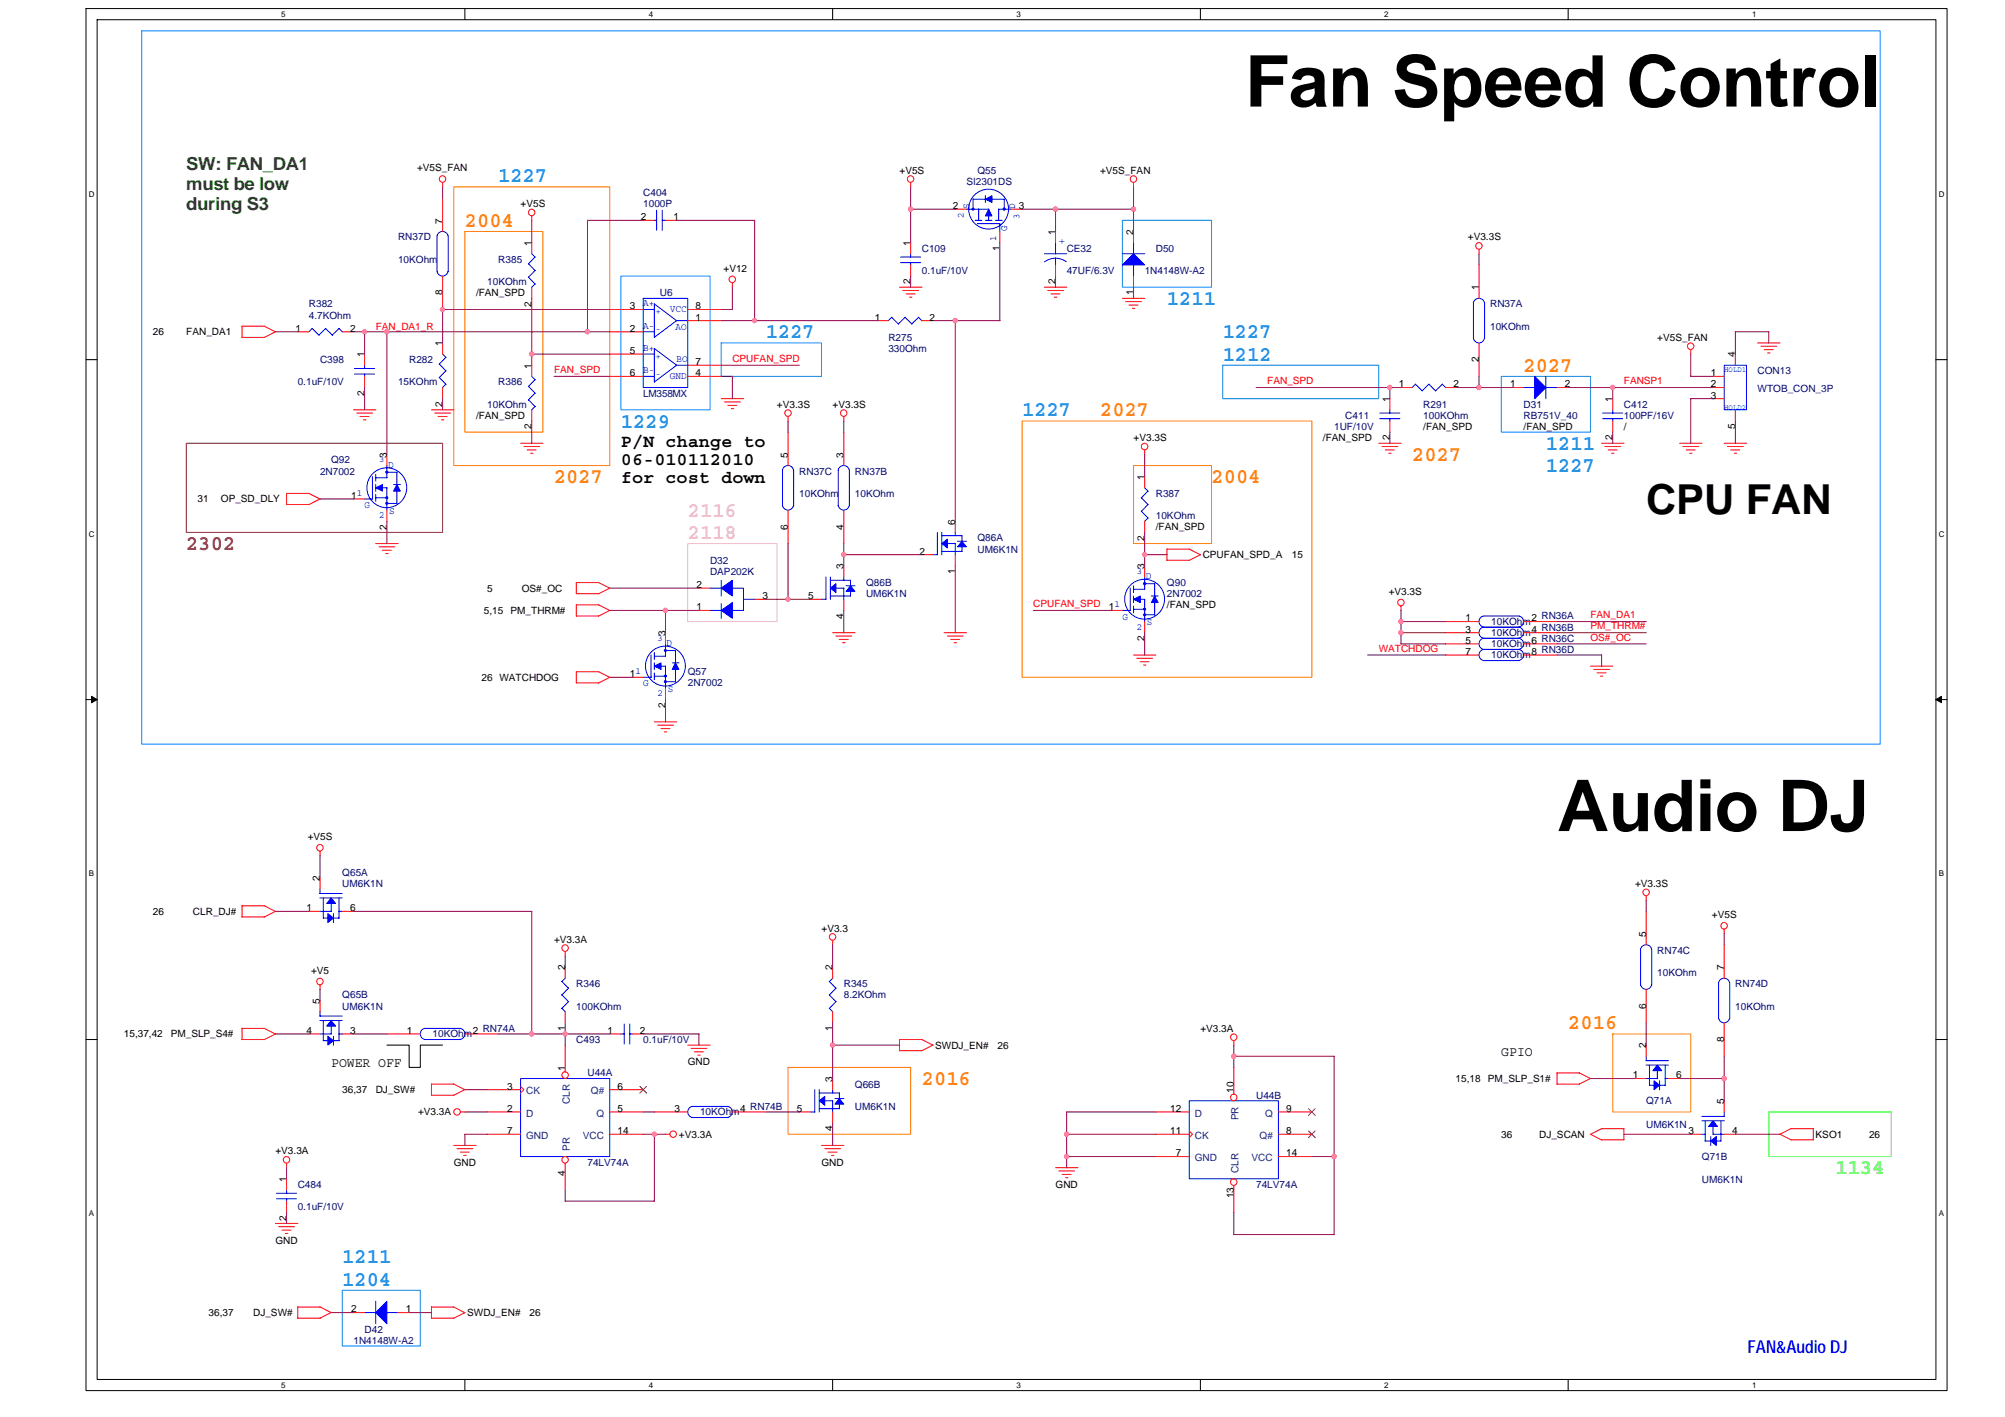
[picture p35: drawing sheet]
<svg xmlns="http://www.w3.org/2000/svg" width="297mm" height="210mm" viewBox="0 0 297 210" stroke-linecap="round" stroke-linejoin="round" font-family="sans-serif">
<defs><g id="words">
<g font-size="10.6">
<text x="184.4" y="15.8">Fan Speed Control</text>
<text x="230.7" y="123.1">Audio DJ</text>
</g>
<text font-size="6.1" x="243.9" y="76.2">CPU FAN</text>
<g font-size="3.1" fill="#0080ff">
<text x="73.8" y="27">1227</text>
<text x="172.9" y="45.2">1211</text>
<text x="113.5" y="50.1">1227</text>
<text x="181.1" y="53.4">1212</text>
<text x="181.1" y="50.1">1227</text>
<text x="92" y="63.3">1229</text>
<text x="151.4" y="61.7">1227</text>
<text x="229" y="66.6">1211</text>
<text x="229" y="69.9">1227</text>
<text x="50.7" y="187.2">1211</text>
<text x="50.7" y="190.5">1204</text>
</g>
<g font-size="3.1" fill="#ff8000">
<text x="68.9" y="33.6">2004</text>
<text x="225.7" y="55.1">2027</text>
<text x="163" y="61.7">2027</text>
<text x="82.1" y="71.6">2027</text>
<text x="179.5" y="71.6">2004</text>
<text x="209.2" y="68.3">2027</text>
<text x="232.3" y="152.5">2016</text>
<text x="136.6" y="160.7">2016</text>
</g>
<g font-size="3.1" fill="#ff80ff">
<text x="101.9" y="76.5">2116</text>
<text x="101.9" y="79.8">2118</text>
</g>
<text font-size="3.1" fill="#804000" x="27.6" y="81.5">2302</text>
<text font-size="3.1" fill="#0f0" x="271.9" y="173.9">1134</text>
<g font-size="2.6" fill="#008000">
<text x="27.6" y="25.2">SW: FAN_DA1</text>
<text x="27.6" y="28.1">must be low</text>
<text x="27.6" y="31.1">during S3</text>
</g>
<g font-size="2.6">
<text x="92" y="66.2">P/N change to</text>
<text x="92" y="68.9">06-010112010</text>
<text x="92" y="71.5">for cost down</text>
</g>
<text font-size="2.6" fill="#00f" x="258.9" y="200.4">FAN&amp;Audio DJ</text>
<g font-size="2">
<text x="49.1" y="158.1">POWER OFF</text>
<text x="222.4" y="156.4">GPIO</text>
</g>
<g font-size="1.5">
<text x="61.8" y="25.4">+V5S_FAN</text>
<text x="133.3" y="25.7">+V5S</text>
<text x="163" y="25.7">+V5S_FAN</text>
<text x="65.5" y="33.1" transform="rotate(-90 65.5 33.1)">7</text>
<text x="77.1" y="30.7">+V5S</text>
<text x="95" y="32.6">2</text>
<text x="99.8" y="32.6">1</text>
<text x="141.2" y="31">2</text>
<text x="150.9" y="31">3</text>
<text x="156.4" y="34.8" transform="rotate(-90 156.4 34.8)">1</text>
<text x="167.9" y="34.8" transform="rotate(-90 167.9 34.8)">2</text>
<text x="217.5" y="35.6">+V3.3S</text>
<text x="78.8" y="36.4" transform="rotate(-90 78.8 36.4)">1</text>
<text x="107.2" y="40.2">+V12</text>
<text x="134.9" y="36.4" transform="rotate(-90 134.9 36.4)">1</text>
<text x="148.1" y="37.2" transform="rotate(-90 148.1 37.2)">1</text>
<text x="65.5" y="43.8" transform="rotate(-90 65.5 43.8)">8</text>
<text x="70.5" y="43.9">/FAN_SPD</text>
<text x="78.8" y="45.4" transform="rotate(-90 78.8 45.4)">2</text>
<text x="93.3" y="45.8">3</text>
<text x="103.1" y="47.5">1</text>
<text x="103.1" y="45.8">8</text>
<text x="129.6" y="47.5">1</text>
<text x="134.9" y="42.1" transform="rotate(-90 134.9 42.1)">2</text>
<text x="137.7" y="47.5">2</text>
<text x="156.4" y="42.1" transform="rotate(-90 156.4 42.1)">2</text>
<text x="167.9" y="43.8" transform="rotate(-90 167.9 43.8)">1</text>
<text x="219.1" y="43" transform="rotate(-90 219.1 43)">1</text>
<text x="22.6" y="49.7">26</text>
<text x="27.6" y="49.7">FAN_DA1</text>
<text x="43.8" y="49.1">1</text>
<text x="51.9" y="49.1">2</text>
<text x="54" y="52.9" transform="rotate(-90 54 52.9)">1</text>
<text x="65.5" y="51.3" transform="rotate(-90 65.5 51.3)">1</text>
<text x="93.3" y="49.1">2</text>
<text x="93.3" y="52.4">5</text>
<text x="219.1" y="53.7" transform="rotate(-90 219.1 53.7)">2</text>
<text x="245.5" y="50.5">+V5S_FAN</text>
<text x="257.1" y="52.9" transform="rotate(-90 257.1 52.9)">4</text>
<text x="54" y="58.6" transform="rotate(-90 54 58.6)">2</text>
<text x="78.8" y="54.6" transform="rotate(-90 78.8 54.6)">1</text>
<text x="93.3" y="55.7">6</text>
<text x="103.1" y="55.7">4</text>
<text x="103.1" y="54.1">7</text>
<text x="205.9" y="59.5" transform="rotate(-90 205.9 59.5)">1</text>
<text x="207.2" y="57.4">1</text>
<text x="215.3" y="57.4">2</text>
<text x="223.7" y="57.4">1</text>
<text x="231.8" y="57.4">2</text>
<text x="238.9" y="59.5" transform="rotate(-90 238.9 59.5)">1</text>
<text x="253.4" y="55.7">1</text>
<text x="253.4" y="57.4">2</text>
<text x="253.4" y="59">3</text>
<text x="65.5" y="60.3" transform="rotate(-90 65.5 60.3)">2</text>
<text x="70.5" y="62">/FAN_SPD</text>
<text x="78.8" y="63.6" transform="rotate(-90 78.8 63.6)">2</text>
<text x="115.1" y="60.4">+V3.3S</text>
<text x="123.4" y="60.4">+V3.3S</text>
<text x="167.9" y="65.3">+V3.3S</text>
<text x="196" y="65.3">/FAN_SPD</text>
<text x="205.9" y="65.2" transform="rotate(-90 205.9 65.2)">2</text>
<text x="210.9" y="63.7">/FAN_SPD</text>
<text x="225.7" y="63.7">/FAN_SPD</text>
<text x="238.9" y="65.2" transform="rotate(-90 238.9 65.2)">2</text>
<text x="240.6" y="63.7">/</text>
<text x="257.1" y="63.6" transform="rotate(-90 257.1 63.6)">5</text>
<text x="57.3" y="67.8" transform="rotate(-90 57.3 67.8)">3</text>
<text x="116.7" y="67.8" transform="rotate(-90 116.7 67.8)">5</text>
<text x="125" y="67.8" transform="rotate(-90 125 67.8)">3</text>
<text x="169.6" y="71.1" transform="rotate(-90 169.6 71.1)">1</text>
<text x="29.2" y="74.4">31</text>
<text x="32.7" y="74.4">OP_SD_DLY</text>
<text x="52" y="73.9">1</text>
<text x="141.5" y="77.7" transform="rotate(-90 141.5 77.7)">6</text>
<text x="57.3" y="78.4" transform="rotate(-90 57.3 78.4)">2</text>
<text x="116.7" y="78.4" transform="rotate(-90 116.7 78.4)">6</text>
<text x="125" y="78.4" transform="rotate(-90 125 78.4)">4</text>
<text x="136.2" y="82.1">2</text>
<text x="169.6" y="80.1" transform="rotate(-90 169.6 80.1)">2</text>
<text x="171.2" y="78.5">/FAN_SPD</text>
<text x="178.2" y="82.7">CPUFAN_SPD_A</text>
<text x="191.4" y="82.7">15</text>
<text x="72.2" y="87.6">5</text>
<text x="77.3" y="87.6">OS#_OC</text>
<text x="103.2" y="87.1">2</text>
<text x="113" y="88.8">3</text>
<text x="119.7" y="88.8">5</text>
<text x="125" y="84.3" transform="rotate(-90 125 84.3)">3</text>
<text x="141.5" y="85" transform="rotate(-90 141.5 85)">1</text>
<text x="169.6" y="84.3" transform="rotate(-90 169.6 84.3)">3</text>
<text x="205.7" y="88.1">+V3.3S</text>
<text x="71.7" y="90.9">5,15</text>
<text x="75.6" y="90.9">PM_THRM#</text>
<text x="98.6" y="94.2" transform="rotate(-90 98.6 94.2)">3</text>
<text x="103.2" y="90.4">1</text>
<text x="125" y="91.7" transform="rotate(-90 125 91.7)">4</text>
<text x="164.3" y="90.4">1</text>
<text x="169.6" y="95" transform="rotate(-90 169.6 95)">2</text>
<text x="172.9" y="90.1">/FAN_SPD</text>
<text x="217.1" y="92.1">1</text>
<text x="217.1" y="93.7">3</text>
<text x="217.1" y="95.4">5</text>
<text x="226.9" y="92.1">2 RN36A</text>
<text x="226.9" y="93.7">4 RN36B</text>
<text x="226.9" y="95.4">6 RN36C</text>
<text x="71.3" y="100.8">26 WATCHDOG</text>
<text x="93.3" y="100.3">1</text>
<text x="217.1" y="97">7</text>
<text x="226.9" y="97">8 RN36D</text>
<text x="98.6" y="104.9" transform="rotate(-90 98.6 104.9)">2</text>
<text x="45.6" y="124.4">+V5S</text>
<text x="47.4" y="130.5" transform="rotate(-90 47.4 130.5)">2</text>
<text x="242.2" y="131.4">+V3.3S</text>
<text x="22.6" y="135.5">26</text>
<text x="28.6" y="135.5">CLR_DJ#</text>
<text x="45.4" y="135">1</text>
<text x="51.9" y="135">6</text>
<text x="121.7" y="138">+V3.3</text>
<text x="253.6" y="136">+V5S</text>
<text x="82.1" y="139.6">+V3.3A</text>
<text x="83.7" y="143.7" transform="rotate(-90 83.7 143.7)">2</text>
<text x="123.3" y="143.7" transform="rotate(-90 123.3 143.7)">2</text>
<text x="243.9" y="138.8" transform="rotate(-90 243.9 138.8)">5</text>
<text x="255.4" y="143.7" transform="rotate(-90 255.4 143.7)">7</text>
<text x="46.1" y="144.3">+V5</text>
<text x="47.4" y="148.7" transform="rotate(-90 47.4 148.7)">5</text>
<text x="243.9" y="149.4" transform="rotate(-90 243.9 149.4)">6</text>
<text x="18.3" y="153.7">15,37,42</text>
<text x="25.3" y="153.7">PM_SLP_S4#</text>
<text x="45.4" y="153.1">4</text>
<text x="51.9" y="153.1">3</text>
<text x="60.3" y="153.1">1</text>
<text x="70" y="153.1">2 RN74A</text>
<text x="83.7" y="152.7" transform="rotate(-90 83.7 152.7)">1</text>
<text x="90" y="153.1">1</text>
<text x="94.8" y="153.1">2</text>
<text x="123.3" y="152.7" transform="rotate(-90 123.3 152.7)">1</text>
<text x="138.6" y="155.3">SWDJ_EN#</text>
<text x="147.8" y="155.3">26</text>
<text x="177.8" y="152.8">+V3.3A</text>
<text x="243.9" y="155.3" transform="rotate(-90 243.9 155.3)">2</text>
<text x="255.4" y="154.4" transform="rotate(-90 255.4 154.4)">8</text>
<text x="50.7" y="161.9">36,37</text>
<text x="55.7" y="161.9">DJ_SW#</text>
<text x="75.1" y="161.4">3</text>
<text x="83.7" y="158.6" transform="rotate(-90 83.7 158.6)">1</text>
<text x="91.5" y="161.4">6</text>
<text x="101.9" y="157.8">GND</text>
<text x="123.3" y="160.3" transform="rotate(-90 123.3 160.3)">3</text>
<text x="182.8" y="161.9" transform="rotate(-90 182.8 161.9)">10</text>
<text x="215.6" y="160.3">15,18</text>
<text x="220.4" y="160.3">PM_SLP_S1#</text>
<text x="241.9" y="159.7">1</text>
<text x="248.3" y="159.7">6</text>
<text x="61.9" y="165.2">+V3.3A</text>
<text x="75.1" y="164.7">2</text>
<text x="91.5" y="164.7">5</text>
<text x="99.9" y="164.7">3</text>
<text x="109.7" y="164.7">4 RN74B</text>
<text x="118.1" y="164.7">5</text>
<text x="123.3" y="167.6" transform="rotate(-90 123.3 167.6)">4</text>
<text x="173.4" y="164.7">12</text>
<text x="190.6" y="164.7">9</text>
<text x="255.4" y="163.6" transform="rotate(-90 255.4 163.6)">5</text>
<text x="40.8" y="171">+V3.3A</text>
<text x="67.2" y="172.7">GND</text>
<text x="75.1" y="168">7</text>
<text x="91.5" y="168">14</text>
<text x="100.6" y="168.5">+V3.3A</text>
<text x="121.7" y="172.7">GND</text>
<text x="173.4" y="168">11</text>
<text x="174.2" y="171.3">7</text>
<text x="190.6" y="168">8</text>
<text x="190.6" y="171.3">14</text>
<text x="222.4" y="168.5">36</text>
<text x="228" y="168.5">DJ_SCAN</text>
<text x="250.1" y="168">3</text>
<text x="256.6" y="168">4</text>
<text x="269" y="168.5">KSO1</text>
<text x="276.9" y="168.5">26</text>
<text x="42.4" y="175.1" transform="rotate(-90 42.4 175.1)">1</text>
<text x="83.7" y="174.2" transform="rotate(-90 83.7 174.2)">4</text>
<text x="156.4" y="176">GND</text>
<text x="182.8" y="177.5" transform="rotate(-90 182.8 177.5)">13</text>
<text x="40.8" y="184.2">GND</text>
<text x="42.4" y="180.8" transform="rotate(-90 42.4 180.8)">2</text>
<text x="30.9" y="194.9">36,37</text>
<text x="37.5" y="194.9">DJ_SW#</text>
<text x="52" y="194.4">2</text>
<text x="60.1" y="194.4">1</text>
<text x="69.2" y="194.9">SWDJ_EN#</text>
<text x="78.4" y="194.9">26</text>
</g>
<g font-size="1.5" fill="#000080">
<text x="95.3" y="29">C404</text>
<text x="143.2" y="27.4">SI2301DS</text>
<text x="144.8" y="25.7">Q55</text>
<text x="59" y="35.6">RN37D</text>
<text x="95.3" y="30.7">1000P</text>
<text x="59" y="38.9">10KOhm</text>
<text x="73.8" y="38.9">R385</text>
<text x="136.6" y="37.3">C109</text>
<text x="136.6" y="40.6">0.1uF/10V</text>
<text x="158" y="37.3">CE32</text>
<text x="158" y="40.6">47UF/6.3V</text>
<text x="169.6" y="40.6">1N4148W-A2</text>
<text x="171.2" y="37.3">D50</text>
<text x="45.8" y="45.5">R382</text>
<text x="45.8" y="47.2">4.7KOhm</text>
<text x="72.2" y="42.2">10KOhm</text>
<text x="97.8" y="43.9">U6</text>
<text x="220.8" y="45.5">RN37A</text>
<text x="47.4" y="53.8">C398</text>
<text x="60.6" y="53.8">R282</text>
<text x="131.6" y="50.5">R275</text>
<text x="131.6" y="52.1">330Ohm</text>
<text x="220.8" y="48.8">10KOhm</text>
<text x="44.1" y="57.1">0.1uF/10V</text>
<text x="59" y="57.1">15KOhm</text>
<text x="73.8" y="57.1">R386</text>
<text x="95.3" y="58.7">LM358MX</text>
<text x="260.4" y="55.4">CON13</text>
<text x="260.4" y="58.1">WTOB_CON_3P</text>
<text x="72.2" y="60.4">10KOhm</text>
<text x="197.7" y="63.7">1UF/10V</text>
<text x="199.3" y="62">C411</text>
<text x="210.9" y="60.4">R291</text>
<text x="210.9" y="62">100KOhm</text>
<text x="225.7" y="60.4">D31</text>
<text x="225.7" y="62">RB751V_40</text>
<text x="240.6" y="60.4">C412</text>
<text x="240.6" y="62">100PF/16V</text>
<text x="47.4" y="70.3">2N7002</text>
<text x="49.1" y="68.6">Q92</text>
<text x="118.4" y="70.3">RN37C</text>
<text x="126.7" y="70.3">RN37B</text>
<text x="118.4" y="73.6">10KOhm</text>
<text x="126.7" y="73.6">10KOhm</text>
<text x="171.2" y="73.6">R387</text>
<text x="171.2" y="76.9">10KOhm</text>
<text x="105.2" y="83.5">D32</text>
<text x="144.8" y="80.2">Q86A</text>
<text x="144.8" y="81.9">UM6K1N</text>
<text x="105.2" y="85.2">DAP202K</text>
<text x="128.3" y="86.8">Q86B</text>
<text x="128.3" y="88.5">UM6K1N</text>
<text x="172.9" y="86.8">Q90</text>
<text x="172.9" y="88.5">2N7002</text>
<text x="220.9" y="92.6">10KOhm</text>
<text x="220.9" y="94.2">10KOhm</text>
<text x="220.9" y="95.9">10KOhm</text>
<text x="101.9" y="100">Q57</text>
<text x="101.9" y="101.7">2N7002</text>
<text x="220.9" y="97.5">10KOhm</text>
<text x="50.7" y="129.7">Q65A</text>
<text x="50.7" y="131.4">UM6K1N</text>
<text x="245.5" y="141.3">RN74C</text>
<text x="50.7" y="147.9">Q65B</text>
<text x="50.7" y="149.5">UM6K1N</text>
<text x="85.4" y="146.2">R346</text>
<text x="85.4" y="149.5">100KOhm</text>
<text x="125" y="146.2">R345</text>
<text x="125" y="147.9">8.2KOhm</text>
<text x="245.5" y="144.6">10KOhm</text>
<text x="257.1" y="146.2">RN74D</text>
<text x="257.1" y="149.5">10KOhm</text>
<text x="64.1" y="153.7">10KOhm</text>
<text x="85.4" y="154.5">C493</text>
<text x="95.3" y="154.5">0.1uF/10V</text>
<text x="87" y="159.4">U44A</text>
<text x="126.7" y="161.1">Q66B</text>
<text x="103.7" y="165.2">10KOhm</text>
<text x="126.7" y="164.4">UM6K1N</text>
<text x="186.1" y="162.8">U44B</text>
<text x="243.9" y="163.6">Q71A</text>
<text x="243.9" y="167">UM6K1N</text>
<text x="87" y="172.7">74LV74A</text>
<text x="252.1" y="171.8">Q71B</text>
<text x="44.1" y="176">C484</text>
<text x="44.1" y="179.3">0.1uF/10V</text>
<text x="186.1" y="176">74LV74A</text>
<text x="252.1" y="175.3">UM6K1N</text>
<text x="54" y="197.4">D42</text>
<text x="52.4" y="199.1">1N4148W-A2</text>
</g>
<g font-size="1.5" fill="#00f">
<text x="142.8" y="32.3" transform="rotate(-90 142.8 32.3)">2</text>
<text x="143.6" y="31" transform="rotate(-90 143.6 31)">S</text>
<text x="147.6" y="35.8" transform="rotate(-90 147.6 35.8)">1</text>
<text x="149.2" y="34.3" transform="rotate(-90 149.2 34.3)">G</text>
<text x="150.4" y="31" transform="rotate(-90 150.4 31)">D</text>
<text x="151" y="32.5" transform="rotate(-90 151 32.5)">3</text>
<text x="156.9" y="36.2">+</text>
<text x="95.3" y="45.4">A+</text>
<text x="97.1" y="46.5">+</text>
<text x="99.2" y="46.2">VCC</text>
<text x="95.3" y="48.7">A-</text>
<text x="95.3" y="52">B+</text>
<text x="97.1" y="49.2">-</text>
<text x="97.1" y="53.1">+</text>
<text x="100.1" y="48.9">AO</text>
<text x="100.2" y="53.6">BO</text>
<text x="95.3" y="55.3">B-</text>
<text x="97.1" y="55.8">-</text>
<text x="99.2" y="56.1">GND</text>
<text x="56.2" y="68.5">3</text>
<text x="57.5" y="69.3">D</text>
<text x="52.8" y="73.4">1</text>
<text x="54" y="75.3">G</text>
<text x="56.2" y="76.8">2</text>
<text x="57.7" y="76.1">S</text>
<text x="165.1" y="90">1</text>
<text x="168.4" y="85">3</text>
<text x="169.8" y="85.8">D</text>
<text x="97.4" y="94.9">3</text>
<text x="98.8" y="95.7">D</text>
<text x="166.3" y="91.8">G</text>
<text x="168.4" y="93.3">2</text>
<text x="169.9" y="92.6">S</text>
<text x="94.1" y="99.9">1</text>
<text x="95.3" y="101.7">G</text>
<text x="97.4" y="103.2">2</text>
<text x="98.9" y="102.5">S</text>
</g>
<g font-size="1.5" fill="#f00">
<text x="55.7" y="48.8">FAN_DA1_R</text>
<text x="108.5" y="53.6">CPUFAN_SPD</text>
<text x="82.1" y="55.3">FAN_SPD</text>
<text x="187.7" y="56.9">FAN_SPD</text>
<text x="240.6" y="56.9">FANSP1</text>
<text x="153.1" y="89.9">CPUFAN_SPD</text>
<text x="235.6" y="94.9">OS#_OC</text>
<text x="235.6" y="93.2">PM_THRM#</text>
<text x="235.6" y="91.6">FAN_DA1</text>
<text x="204.3" y="96.5">WATCHDOG</text>
</g>
<g font-size="1.5" fill="#004080">
<text x="78" y="165.4">D</text>
<text x="78" y="162.1">CK</text>
<text x="84.4" y="163.6" transform="rotate(-90 84.4 163.6)">CLR</text>
<text x="87.5" y="162.1">Q#</text>
<text x="88.4" y="165.4">Q</text>
<text x="177" y="165.4">D</text>
<text x="183.5" y="166" transform="rotate(-90 183.5 166)">PR</text>
<text x="187.4" y="165.4">Q</text>
<text x="78" y="168.7">GND</text>
<text x="84.4" y="170.5" transform="rotate(-90 84.4 170.5)">PR</text>
<text x="86.4" y="168.7">VCC</text>
<text x="177" y="172">GND</text>
<text x="177" y="168.7">CK</text>
<text x="183.5" y="173.8" transform="rotate(-90 183.5 173.8)">CLR</text>
<text x="185.4" y="172">VCC</text>
<text x="186.6" y="168.7">Q#</text>
</g>
<g font-size="1.2">
<text x="41.6" y="2.5">5</text>
<text x="96.1" y="2.5">4</text>
<text x="150.6" y="2.5">3</text>
<text x="205.1" y="2.5">2</text>
<text x="259.6" y="2.5">1</text>
<text x="13.2" y="29.1">D</text>
<text x="287.2" y="29.1">D</text>
<text x="13.2" y="79.5">C</text>
<text x="287.2" y="79.5">C</text>
<text x="13.2" y="129.8">B</text>
<text x="287.2" y="129.8">B</text>
<text x="13.2" y="180.2">A</text>
<text x="287.2" y="180.2">A</text>
<text x="41.6" y="205.5">5</text>
<text x="96.1" y="205.5">4</text>
<text x="150.6" y="205.5">3</text>
<text x="205.1" y="205.5">2</text>
<text x="259.6" y="205.5">1</text>
</g>
<g font-size="1.2" fill="#00f">
<text x="255.4" y="55.1">HOLD1</text>
<text x="255.4" y="60.7">HOLD2</text>
</g>
</g></defs>
<path d="M12.7 1.3h275.8v204.7h-275.8zM14.4 2.9h272.4v201.4h-272.4z" fill="none" stroke="#000" stroke-width=".15"/>
<g fill="#fff">
<path d="M41.6 1.4h.7v1.3h-.7z"/>
<path d="M41.6 204.5h.7v1.3h-.7z"/>
</g>
<path d="M68.9 1.3v1.6M68.9 204.3v1.7" fill="none" stroke="#000" stroke-width=".15"/>
<g fill="#fff">
<path d="M96.1 1.4h.6v1.3h-.6z"/>
<path d="M96.1 204.5h.6v1.3h-.6z"/>
</g>
<path d="M123.4 1.3v1.6M123.4 204.3v1.7" fill="none" stroke="#000" stroke-width=".15"/>
<g fill="#fff">
<path d="M150.6 1.4h.6v1.3h-.6z"/>
<path d="M150.6 204.5h.6v1.3h-.6z"/>
</g>
<path d="M177.8 1.3v1.6M177.8 204.3v1.7" fill="none" stroke="#000" stroke-width=".15"/>
<g fill="#fff">
<path d="M205.1 1.4h.6v1.3h-.6z"/>
<path d="M205.1 204.5h.6v1.3h-.6z"/>
</g>
<path d="M232.3 1.3v1.6M232.3 204.3v1.7" fill="none" stroke="#000" stroke-width=".15"/>
<g fill="#fff">
<path d="M259.6 1.4h.6v1.3h-.6z"/>
<path d="M259.6 204.5h.6v1.3h-.6z"/>
<path d="M13.2 28.1h.8v1.3h-.8z"/>
<path d="M287.2 28.1h.9v1.3h-.9z"/>
<path d="M13.2 78.4h.8v1.3h-.8z"/>
<path d="M287.2 78.4h.9v1.3h-.9z"/>
</g>
<path d="M12.7 53.3h1.7M286.8 53.3h1.7" fill="none" stroke="#000" stroke-width=".15"/>
<g fill="#fff">
<path d="M13.2 128.8h.7v1.3h-.7z"/>
<path d="M287.2 128.8h.8v1.3h-.8z"/>
</g>
<path d="M12.7 103.6h1.7M286.8 103.6h1.7" fill="none" stroke="#000" stroke-width=".15"/>
<path d="M13.6 103.1l.8 .5-.8 .5zM286.8 103.6l.8-.5v1z" fill="#000" stroke="#000" stroke-width=".15"/>
<g fill="#fff">
<path d="M13.2 179.2h.7v1.2h-.7z"/>
<path d="M287.2 179.2h.8v1.2h-.8z"/>
</g>
<path d="M12.7 154h1.7M57.3 154.8h3.3v3.3h1.7v-3.3h3.3M286.8 154h1.7" fill="none" stroke="#000" stroke-width=".15"/>
<path d="M262 164.7h18.2v6.6h-18.2z" fill="none" stroke="#0f0" stroke-width=".15"/>
<path d="M21 4.6h257.6v105.6h-257.6zM166.3 32.6h13.2v9.9h-13.2zM92 40.9h13.2v19.8h-13.2zM106.8 50.8h14.9v5h-14.9zM181.1 54.1h23.2v5h-23.2zM222.4 55.8h13.2v8.2h-13.2zM50.7 191.1h11.6v8.3h-11.6z" fill="none" stroke="#0080ff" stroke-width=".15"/>
<path d="M67.2 27.7h23.1v41.3h-23.1zM68.9 34.3h11.5v29.7h-11.5zM151.4 62.4h42.9v37.9h-42.9zM167.9 69h11.6v11.5h-11.6zM116.8 158.1h18.1v9.9h-18.1zM238.9 153.2h11.6v11.5h-11.6z" fill="none" stroke="#ff8000" stroke-width=".15"/>
<path d="M101.9 80.5h13.2v11.6h-13.2z" fill="none" stroke="#ff80ff" stroke-width=".15"/>
<path d="M27.6 65.7h38v13.2h-38zM94.8 160.9l1 1M95.8 160.9l-1 1M193.9 164.2l1 1M193.9 167.5l1 1M194.8 164.2l-1 1M194.8 167.5l-1 1" fill="none" stroke="#804000" stroke-width=".15"/>
<g fill="none" stroke="#f00" stroke-width=".15">
<path d="M65.6 27v.7M65.6 29.3v5M78.8 32v.7M78.8 35.9v1.7M95.3 32.6h1.6M98.6 32.6h1.6M134.9 27v.7M134.9 35.9v1.7M134.9 39.2v1.7M141.5 31h1.7M148.1 34.3v1.6M149.8 31h1.6"/>
<path d="M156.4 34.3v1.6M156.4 39.2v1.7M167.9 27v.7M167.9 34.3v1.6M219.1 36.9v.7M219.1 39.2v5M35.8 50h3.4M35.9 48.3v1.7M35.9 48.3h3.3M39.2 48.3l1.6 .9M40.8 49.1l-1.7 .9M44.1 49.1h1.7"/>
<path d="M50.7 49.1h1.7M54 52.5v1.6M54 55.8v1.6M65.6 40.9v4.9M65.6 50.8v1.7M65.6 57.4v1.7M78.8 42.5v1.7M78.8 54.1v1.7M90.3 55.8h5M90.3 49.1h5M90.3 45.8h5M90.3 52.5h5"/>
<path d="M101.9 55.8h4.9M101.9 47.5h4.9M101.9 45.8h4.9M101.9 54.1h4.9M106.8 59.1h3.4M107.3 59.5h2.4M108.5 41.9v.7M130 47.5h1.6M133.3 42.5h3.3M133.7 43h2.4M134.2 43.5h1.4M134.7 44h.4"/>
<path d="M136.6 47.5h1.6M154.7 42.5h3.3M155.2 43h2.4M155.7 43.5h1.3M156.2 44h.4M166.3 44.2h3.3M166.8 44.7h2.3M167.3 45.2h1.3M167.8 45.7h.3M167.9 40.9v1.6M205.9 59.1v1.6M207.6 57.4h1.6"/>
<path d="M214.2 57.4h1.6M219.1 50.8v5M224.1 57.4h1.6M230.7 57.4h1.6M238.9 59.1v1.6M250.5 51.8v.7M253.8 59.1h1.6M253.8 55.8h1.6M253.8 57.4h1.6M257.1 52.5v1.6M260.4 50.8h3.3M260.9 51.3h2.3"/>
<path d="M261.4 51.8h1.3M261.9 52.3h.3M45.8 73.1l1.6 .8M45.8 73.1h-3.3v1.6h3.3M47.4 73.9l-1.7 .9M52.4 60.7h3.3M52.4 73.9h1.6M52.8 61.2h2.4M53.3 61.7h1.4M53.8 62.2h.4M57.3 67.3v1.7M57.3 75.6v1.6"/>
<path d="M63.9 60.7h3.3M64.4 61.2h2.4M64.9 61.7h1.3M65.4 62.2h.4M77.1 65.7h3.4M77.6 66.1h2.4M78.1 66.7h1.3M78.6 67.1h.4M78.8 60.7v1.7M107.8 60h1.4M108.3 60.5h.4M116.8 61.7v.7"/>
<path d="M116.8 64v5M116.8 75.6v4.9M125 61.7v.7M125 64v5M125 75.6v4.9M141.5 77.2v1.7M169.6 66.7v.6M169.6 70.6v1.7M169.6 77.2v1.7M204.3 65.7h3.3M204.7 66.1h2.4M205.2 66.7h1.4"/>
<path d="M205.7 67.1h.4M205.9 62.4v1.6M237.3 65.7h3.3M237.8 66.1h2.3M238.2 66.7h1.4M238.8 67.1h.3M238.9 62.4v1.6M248.8 65.7h3.4M249.3 66.1h2.4M249.8 66.7h1.3M250.3 67.1h.4M255.4 65.7h3.4"/>
<path d="M255.9 66.1h2.4M256.4 66.7h1.3M256.9 67.1h.4M257.1 60.7v1.7M55.7 80.5h3.3M56.2 81h2.3M56.6 81.5h1.4M57.1 82h.4M85.4 86.3h3.3M85.4 86.3v1.6l3.3 .1 1.6-.9M85.4 99.5v1.7h3.3M85.4 99.5h3.3"/>
<path d="M88.7 86.3l1.7 .8M88.7 89.6l1.7 .8M88.7 99.5l1.7 .9M88.7 89.6h-3.3v1.6h3.3l1.6-.8M98.6 93.7v1.7M103.5 90.4h1.7M103.5 87.1h1.7M111.8 88.8h1.7M120.1 88.8h1.6M123.4 93.7h3.3M123.8 94.2h2.4M124.3 94.7h1.4"/>
<path d="M124.8 95.2h.4M125 83.8v1.7M125 88.8v1.6M136.6 82.2h1.6M139.9 93.7h3.3M140.4 94.2h2.3M140.8 94.7h1.4M141.3 95.2h.4M141.5 82.2v1.6M164.6 90.4h1.7M167.9 97h3.4M168.4 97.5h2.4"/>
<path d="M168.9 98h1.3M169.4 98.5h.4M169.6 83.8v1.7M169.6 92.1v1.6M172.9 83h3.3M176.2 81.3l1.6 .9-1.6 .8M176.2 81.3h-3.3v1.7M207.6 89.8v.6M214.2 93.7h4.9M214.2 97h4.9M214.2 92.1h4.9M214.2 95.4h4.9"/>
<path d="M225.7 93.7h5M225.7 97h5M225.7 92.1h5M225.7 95.4h5M235.6 98.7h3.3M236.1 99.2h2.4M236.6 99.7h1.3M90.3 100.3l-1.6 .9M93.6 100.3h1.7M96.9 106.9h3.4M97.4 107.4h2.4M97.9 107.9h1.3"/>
<path d="M98.4 108.4h.4M98.6 102v1.6M237.1 100.2h.4M35.8 135.8h3.4M35.9 134.2v1.6M35.9 134.2h3.3M39.2 134.2l1.6 .8M40.8 135l-1.7 .8M45.8 135h1.6M47.4 126.1v.7M47.4 130v1.7M50.7 135h1.7"/>
<path d="M123.4 139.3v.7M243.9 132.7v.7M243.9 135v5M255.4 137.6v.7M255.4 140v4.9M35.9 152.3h3.3M35.9 152.3v1.7M39.2 152.3l1.6 .9M40.8 153.2l-1.6 .8h-3.4M45.8 153.2h1.6M47.4 145.9v.7M47.4 148.2v1.7"/>
<path d="M50.7 153.2h1.7M57.3 153.2h5M68.9 153.2h4.9M83.7 140.9v.7M83.7 143.3v1.6M83.7 149.9v1.6M83.7 154.8v4M90.3 153.2h1.7M93.6 153.2h1.7M101.9 154.8h3.3M102.4 155.3h2.3M102.9 155.8h1.3"/>
<path d="M103.4 156.3h.3M123.4 143.3v1.6M123.4 149.9v1.6M123.4 159.8v1.6M133.2 155.6h3.4M133.3 154v1.6M133.3 154h3.3M136.6 154l1.6 .8-1.7 .9M182.8 154.2v.6M182.8 158.1v4M235.6 159.8l-1.6-.9h-3.4l.1 1.7M235.6 159.7l-1.6 .9"/>
<path d="M242.2 159.8h1.7M243.9 146.6v4.9M243.9 154.8v1.7M247.2 159.8h1.6M255.4 151.5v5M42.5 172.3v.7M42.5 174.6v1.7M42.5 177.9v1.7M63.9 160.6h3.3M63.9 160.6v1.6h3.3M67.2 160.6l1.7 .8-1.7 .8M67.2 169.7h3.3"/>
<path d="M67.7 170.2h2.4M68.2 170.7h1.3M68.2 164.7h.7M68.7 171.2h.4M72.2 168h4.9M72.2 164.7h4.9M72.2 161.4h4.9M77.1 160.9l.5 .5-.5 .5M83.7 172.3v4M90.3 168h5M90.3 164.7h5M90.3 161.4h5"/>
<path d="M96.9 164.7h5M98.6 168h.6M108.5 164.7h5M118.4 164.7h1.7M121.7 169.7h3.3M122.2 170.2h2.3M122.7 170.7h1.3M123.2 171.2h.3M123.4 164.7v1.7M156.4 173h3.3M156.9 173.5h2.3M157.3 174h1.4"/>
<path d="M157.9 174.5h.3M171.2 168h5M171.2 164.7h5M171.2 171.3h5M176.2 167.5l.5 .5-.5 .5M182.8 175.6v4M189.4 168h4.9M189.4 164.7h4.9M189.4 171.3h4.9M230.7 160.6h3.3M235.6 168l1.7-.8h3.3v1.6h-3.3M235.6 168l1.7 .9"/>
<path d="M250.5 168h1.6M255.4 163.1v1.6M255.4 168h1.7M265.3 167.2h3.4M265.4 167.2l-1.7 .8M268.6 167.2v1.6h-3.3l-1.6-.8M40.8 181.2h3.3M41.3 181.7h2.3M41.8 182.2h1.3M42.3 182.7h.3M44.1 193.6h3.3M44.1 195.3h3.3"/>
<path d="M44.1 193.6v1.7M47.4 193.6l1.7 .8M49.1 194.4l-1.7 .9M52.4 194.4h1.6M59 194.4h1.6M63.9 195.3h3.3M67.2 193.6l1.7 .8-1.7 .9M67.2 193.6h-3.3v1.7"/>
<circle cx="65.6" cy="26.5" r=".48"/>
<circle cx="78.8" cy="31.5" r=".48"/>
<circle cx="134.9" cy="26.5" r=".48"/>
<circle cx="167.9" cy="26.5" r=".48"/>
<circle cx="219.1" cy="36.4" r=".48"/>
<circle cx="108.5" cy="41.4" r=".48"/>
<circle cx="250.5" cy="51.3" r=".48"/>
<circle cx="116.7" cy="61.2" r=".48"/>
<circle cx="125" cy="61.2" r=".48"/>
<circle cx="169.6" cy="66.1" r=".48"/>
<circle cx="207.5" cy="89.3" r=".48"/>
<circle cx="47.4" cy="125.6" r=".48"/>
<circle cx="123.3" cy="138.8" r=".48"/>
<circle cx="243.9" cy="132.2" r=".48"/>
<circle cx="255.4" cy="137.1" r=".48"/>
<circle cx="47.4" cy="145.4" r=".48"/>
<circle cx="83.7" cy="140.4" r=".48"/>
<circle cx="83.7" cy="159.3" r=".48"/>
<circle cx="182.8" cy="153.6" r=".48"/>
<circle cx="42.4" cy="171.8" r=".48"/>
<circle cx="67.7" cy="164.7" r=".48"/>
<circle cx="83.7" cy="171.8" r=".48"/>
<circle cx="99.7" cy="168" r=".48"/>
<circle cx="182.8" cy="175.1" r=".48"/>
<circle cx="182.8" cy="162.6" r=".48"/>
</g>
<g fill="none" stroke="#00f" stroke-width=".15">
<path d="M64.7 34.9v5.4M64.8 34.9a.83 .83 0 0 1 .8-.6 .83 .83 0 0 1 .8 .6M66.4 34.9v5.4M78.3 39.1l1 1M78.8 37.6l.5 .5M79.3 38.1l-1 1M96.9 32.6h.4M97.3 31.1v3M98.1 31.1v3M98.1 32.6h.5M133.4 38.1h3M133.4 38.9h3"/>
<path d="M134.9 37.6v.5M134.9 38.9v.4M143.1 31h3.4M144.2 29.5v1.5M144.2 29.5h4.6M144.5 32.6h1M144.8 33.1h3.3v1.2M145 31v1.6M146 32.6h1M146 29v1M146.5 31v1.6M147.5 32.6h1"/>
<path d="M148 31h1.8M148 31v1.6M148.8 29.5v1.5M154.7 37.6h3.3M156.4 38.2a2.65 2.65 0 0 1 1.6 .6M156.4 38.2a2.64 2.64 0 0 0-1.7 .6M156.4 35.9v1.7M156.4 38.2v1.1M166.3 37.6h3.3M167.9 35.9v1.7M167.9 39.2v1.7M46.2 48.7l1.1 1"/>
<path d="M46.3 48.6l-.5 .5M48.2 48.7l1.1 1M48.3 48.6l-1.1 1M50.2 48.7l.5 .5M50.2 48.6l-1 1M52.5 54.6h3M52.5 55.4h3M54 54.1v.5M54 55.4v.4M65.1 53.9l1 1M65.6 52.5l.5 .5M66.1 54.9l-1 1 1 1-.6 .5"/>
<path d="M66.1 52.9l-1 1.1M66.4 40.2a.82 .82 0 0 1-.8 .7 .82 .82 0 0 1-.8-.6M78.3 41.1l1 1M78.3 59.2l1 1M78.3 57.2l1 1.1M78.8 55.8l.5 .5M79.3 42.1l-.5 .5M79.3 40.1l-1 1M79.3 58.2l-1 1M79.3 56.2l-1 1.1M95.3 45.8h1.6M95.3 52.5h1.6"/>
<path d="M95.3 55.8h1.6M95.3 49.1h1.6M95.3 44.2h6.6v13.2h-6.6zM100.2 47.5h1.7M100.3 47.5l-3.4-2.5v5M100.3 54.1l-3.4 2.5v-5l3.4 2.5h1.6M100.3 47.5l-3.4 2.5M131.6 47.5l.5-.5 1 1M134.1 47l1 1M134.1 47l-1 1M136.1 47l.5 .5M136.1 47l-1 1"/>
<path d="M209.7 56.9l1 1M209.7 56.9l-.5 .5M211.7 56.9l1 1M211.7 56.9l-1 1M213.7 56.9l.5 .5M213.7 56.9l-1 1M218.3 50.1a.82 .82 0 0 0 .8 .7 .82 .82 0 0 0 .8-.6M218.3 44.9v5.3M219.9 44.8a.83 .83 0 0 0-.8-.6 .83 .83 0 0 0-.8 .6M219.9 44.9v5.3M225.7 57.4h1.7M229 55.8v3.3"/>
<path d="M229 57.4h1.7M255.4 54.1h3.3v6.6h-3.3zM55.2 70.6v3.3h-1.2M55.7 70.3v1M55.7 71.8v1M55.7 73.3v1M55.7 72.3h1.6v3.3M55.7 73.7h1.6M57.3 74.6h1.5M57.3 68.9v1.9h-1.6M57.3 70h1.5v4.6M58.3 71.8h1"/>
<path d="M79.3 60.2l-.5 .5M115.9 74.9a.82 .82 0 0 0 .8 .7 .82 .82 0 0 0 .8-.7M115.9 69.6v5.3M117.5 69.6a.83 .83 0 0 0-.8-.6 .83 .83 0 0 0-.8 .6M117.6 69.6v5.3M124.2 74.9a.82 .82 0 0 0 .8 .7 .82 .82 0 0 0 .8-.7M124.2 69.6v5.3M125.8 69.6a.83 .83 0 0 0-.8-.6 .83 .83 0 0 0-.8 .6M125.8 69.6v5.3M138.9 78.9v3.3h-.7M139.5 78.9v3.3M139.5 79.4h3v.8"/>
<path d="M141.5 78.8v.6M169.1 75.7l1 1-.5 .5M169.1 73.7l1 1.1M169.6 72.3l.5 .5M170.1 74.7l-1 1.1M170.1 72.7l-1 1.1M204.4 61.2h3M204.4 62h3M205.9 60.7v.5M205.9 62v.4M237.4 61.2h3M237.4 62h3"/>
<path d="M238.9 60.7v.5M238.9 62v.4M96.5 97v3.3M96.9 96.7v1M96.9 98.2v1M96.9 99.7v1M96.9 97.2h1.7M96.9 98.7h1.7M98.6 95.4v1.8M98.6 98.7v3.3M98.6 96.4h1.5M99.6 98.2h1"/>
<path d="M100.1 96.4v4.6h-1.5M105.2 87.1h1.7M105.2 90.4h1.7M106.8 86v2.3M106.8 89.4v2.2M108.5 87.1h1.6v3.3h-1.6M110.1 88.8h1.7M122.4 85.5v3.3h-.7M123 88.3h3M123 85.5v3.3M123 86h3M123.8 87.1h1.2"/>
<path d="M125 85.4v.6M125 87.1v1.7M125.3 86.8h1.4M126 86v.8M126 87.6v.7M140.4 80.5h1.1M141.5 80.5v1.7M141.9 80.2h1.3M142.5 81v.7h-3M166.3 90.4h1.2M167.4 87.1v3.3M167.9 88.8h1.7v3.3"/>
<path d="M167.9 86.8v1M167.9 88.3v1M167.9 89.8v1M167.9 90.3h1.7M169.6 91.1h1.5M169.6 85.4v1.9h-1.7M169.6 86.5h1.5v4.6M170.6 88.3h1M219.7 91.3a.83 .83 0 0 0-.6 .8 .83 .83 0 0 0 .6 .8M219.7 92.9a.83 .83 0 0 0-.6 .8 .83 .83 0 0 0 .6 .8M219.7 94.6a.83 .83 0 0 0-.6 .8 .83 .83 0 0 0 .6 .8M219.7 96.2a.83 .83 0 0 0-.6 .8 .83 .83 0 0 0 .6 .8"/>
<path d="M219.8 91.2l5.3 .1a.82 .82 0 0 1 .6 .8 .82 .82 0 0 1-.7 .8M219.8 94.6h5.3a.82 .82 0 0 1 .6 .8 .82 .82 0 0 1-.7 .8M219.8 92.9h5.3M219.8 96.2h5.3M219.8 97.9h5.3M225.1 92.9a.82 .82 0 0 1 .6 .8 .82 .82 0 0 1-.7 .8M225.1 96.2a.82 .82 0 0 1 .6 .8 .82 .82 0 0 1-.7 .8M95.3 100.3h1.2M96.9 100.2h1.7M47.4 133h3.3M47.4 132.4h3.3M47.4 135h1.7"/>
<path d="M47.4 131.7v.7M47.9 133v3h.7M49.1 133.8v1.2M49.4 135.3v1.4M50.2 133v3h-.8M50.2 135h.5M47.4 153.2h1.7M47.4 151.2h3.3M47.4 150.5h3.3M47.4 149.8v.7M47.9 151.2v3M47.9 154.2h.7"/>
<path d="M49.1 152v1.2M49.4 154.2h.8M49.4 153.5v1.3M50.2 151.2v3M50.2 153.2h.5M62.9 152.4a.83 .83 0 0 0-.6 .8 .83 .83 0 0 0 .6 .8M62.9 152.3h5.3M62.9 154h5.3M68.2 152.4a.82 .82 0 0 1 .7 .8 .82 .82 0 0 1-.7 .8M77.1 159.8h13.2v11.5h-13.2zM83.2 145.4l1 1-1 1M83.2 147.4l1 1-1 1"/>
<path d="M83.2 149.4l.5 .5M83.8 144.9l-.6 .5M92 153.2h.5M92.5 151.7v3M93.3 151.7v3M93.3 153.2h.4M122.8 145.4l1.1 1-1 1 .9 1-.9 1M122.8 149.4l.6 .5M123.4 144.9l-.5 .5M243.1 145.9a.82 .82 0 0 0 .7 .7 .82 .82 0 0 0 .9-.7M243.9 157.8h3.3M243.9 157.1h3.3"/>
<path d="M243.9 156.4v.7M244.4 157.8v3h.7M244.7 140.5a.83 .83 0 0 0-.9-.5 .83 .83 0 0 0-.7 .6v5.3M244.7 140.6v5.3M245.5 158.6v1.2h-1.6M246.7 157.8v3h-.9M246.7 159.8h.5M254.6 150.8a.82 .82 0 0 0 .8 .7 .82 .82 0 0 0 .8-.6M256.2 145.5a.83 .83 0 0 0-.8-.6 .83 .83 0 0 0-.8 .6v5.4M256.3 145.6v5.3M41 176.8h2.9M41 177.6h2.9"/>
<path d="M42.5 176.3v.5M42.5 177.6v.3M102.5 163.9a.83 .83 0 0 0-.6 .8 .83 .83 0 0 0 .6 .8M102.5 163.9h5.4M102.5 165.5h5.4M107.9 163.9a.82 .82 0 0 1 .6 .8 .82 .82 0 0 1-.7 .8M120 164.7h.7M120.7 161.4v3.3M121.4 161.4v3.3M121.4 161.9h3M121.4 164.2h3M122.2 163.1h1.2v1.6"/>
<path d="M123.4 161.4v.5M123.7 162.7h1.3M124.4 161.9v.9M124.4 163.5v.7M176.2 163.1h13.2v11.5h-13.2zM245.9 160.1v1.3M252.1 168h.5M252.1 166h3.4M252.6 166v3M252.6 169h.9M253.4 168.4v1.3M253.8 166.9v1.1h1.7"/>
<path d="M254.3 169h.6M254.9 166v3M255.4 164.7l.1 .7h-3.4M54 194.4h1.7M55.7 192.8v3.3M57.3 194.4h1.7"/>
<circle cx="146.5" cy="31" r="2.95"/>
<circle cx="57.3" cy="72.2" r="2.95"/>
<circle cx="98.6" cy="98.7" r="2.95"/>
<circle cx="169.6" cy="88.8" r="2.95"/>
</g>
<g fill="#00f" stroke="#00f" stroke-width=".15">
<path d="M106.8 90.4l1.7-1.1v2.3z" fill-rule="evenodd"/>
<path d="M106.8 87.1l1.7-1.1v2.3z" fill-rule="evenodd"/>
<path d="M169.5 86.3h.2v.3h-.2z" fill-rule="evenodd"/>
<path d="M169.5 90.1h.2v.2h-.2z" fill-rule="evenodd"/>
<path d="M169.5 91h.2v.2h-.2z" fill-rule="evenodd"/>
<path d="M171.1 88.3l.5 1h-1z" fill-rule="evenodd"/>
<path d="M167.9 88.8l1-.5v1z" fill-rule="evenodd"/>
<path d="M57.2 69.8h.2v.3h-.2z" fill-rule="evenodd"/>
<path d="M57.2 73.6h.2v.2h-.2z" fill-rule="evenodd"/>
<path d="M57.2 74.4h.2v.3h-.2z" fill-rule="evenodd"/>
<path d="M58.8 71.8l.5 .9h-1z" fill-rule="evenodd"/>
<path d="M55.7 72.3l1-.5v.9z" fill-rule="evenodd"/>
<path d="M139.5 80.5l.9-.6v1.3z" fill-rule="evenodd"/>
<path d="M142.5 80.2l.7 .8h-1.3z" fill-rule="evenodd"/>
<path d="M49.1 133l.6 .8h-1.3z" fill-rule="evenodd"/>
<path d="M48.6 135.3l.8 .7-.8 .7z" fill-rule="evenodd"/>
<path d="M123 87.1l.8-.6v1.3z" fill-rule="evenodd"/>
<path d="M126 86.8l.7 .8h-1.4z" fill-rule="evenodd"/>
<path d="M144 30.9h.3v.2h-.3z" fill-rule="evenodd"/>
<path d="M148.7 30.9h.2v.2h-.2z" fill-rule="evenodd"/>
<path d="M146 29.5l1-.5v1z" fill-rule="evenodd"/>
<path d="M146.5 31l.5 1h-1z" fill-rule="evenodd"/>
<path d="M49.1 151.2l.6 .8h-1.3z" fill-rule="evenodd"/>
<path d="M48.6 153.5l.8 .7-.8 .6z" fill-rule="evenodd"/>
<path d="M98.5 96.2h.2v.3h-.2z" fill-rule="evenodd"/>
<path d="M98.5 100h.2v.3h-.2z" fill-rule="evenodd"/>
<path d="M98.5 100.9h.2v.2h-.2z" fill-rule="evenodd"/>
<path d="M100.1 98.2l.5 1h-1z" fill-rule="evenodd"/>
<path d="M96.9 98.7l1-.5v1z" fill-rule="evenodd"/>
<path d="M253.8 166l.6 .9h-1.3z" fill-rule="evenodd"/>
<path d="M253.4 169l.9-.6v1.3z" fill-rule="evenodd"/>
<path d="M245.5 157.8l.7 .8h-1.3z" fill-rule="evenodd"/>
<path d="M245 160.1l.9 .7-.9 .6z" fill-rule="evenodd"/>
<path d="M167.9 37.6l1.7 1.6h-3.3z" fill-rule="evenodd"/>
<path d="M121.4 163.1l.8-.7v1.3z" fill-rule="evenodd"/>
<path d="M124.4 162.7l.6 .9h-1.3z" fill-rule="evenodd"/>
<path d="M227.4 55.8l1.6 1.6-1.6 1.7z" fill-rule="evenodd"/>
<path d="M55.7 194.4l1.6-1.6v3.3z" fill-rule="evenodd"/>
</g>
<g fill="none" stroke="#800040" stroke-width=".15">
<path d="M65.6 27.7v1.7M78.8 32.6v3.4M95.3 32.6h-8.3v16.6M100.2 32.6h11.6v14.9M134.9 31h6.6M134.9 27.7v8.3M148.1 35.9v11.6M151.4 31h16.6M156.4 31v3.3M167.9 27.7v6.6M219.1 37.6v1.7M40.8 49.1h3.3"/>
<path d="M52.4 49.1h38M54 49.1v3.4M54 57.4v3.3M57.3 49.1v18.2M65.6 59.1v1.6M78.8 44.2v9.9M78.8 52.5h11.6M82.1 55.8h8.3M90.4 45.8h-24.8v5M106.8 47.5h23.2M106.8 45.8h1.7M106.8 55.8h1.7"/>
<path d="M106.8 54.1h11.6M108.5 42.5v3.4M108.5 55.8v3.3M134.9 40.9v1.7M138.2 47.5h9.9M141.5 47.5v29.7M156.4 40.9v1.7M167.9 42.5v1.7M186.1 57.4h21.5M205.9 57.4v1.7M215.8 57.4h8.3M219.1 55.8v1.6"/>
<path d="M232.3 57.4h21.5M238.9 57.4v1.7M250.5 55.8h3.3M250.5 52.5v3.3M253.8 59.1h-3.3v6.6M262 49.1v1.7M262.1 49.1h-5v3.4M47.4 73.9h5M57.3 77.2v3.3M78.8 62.4v3.3M116.8 62.4v1.6M125 62.4v1.6"/>
<path d="M169.6 67.3v3.3M169.6 78.9v4.9M205.9 64v1.7M238.9 64v1.7M257.1 62.4v3.3M90.3 87.1h13.3M90.3 90.4h13.3M98.6 90.4v3.3M113.5 88.8h6.6M116.8 80.5v8.3M125 80.5v3.3M125 90.4v3.3"/>
<path d="M125 82.2h11.6M141.5 83.8v9.9M153.1 90.4h11.6M169.6 82.2h3.3M169.6 93.7v3.3M202.6 97h11.6M207.6 95.4h6.6M207.6 93.7h6.6M207.6 92.1h6.6M207.6 90.4v5M230.7 95.4h13.2M230.7 97h6.6"/>
<path d="M230.7 93.7h13.2M230.7 92.1h13.2M237.3 97v1.7M90.3 100.3h3.4M98.6 103.6v3.4M40.8 135h5M47.4 126.7v3.4M52.4 135h26.4M78.8 135v18.2M123.4 140v3.3M243.9 133.3v1.7M255.4 138.3v1.7"/>
<path d="M40.8 153.2h5M47.4 146.6v1.6M52.4 153.2h4.9M73.8 153.2h16.6M83.7 141.6v1.7M83.7 151.5v3.3M95.3 153.2h8.3l-.1 1.6M123.4 151.5v8.3M123.4 154.8h9.9M182.8 154.8v3.3M182.8 156.5h14.9v26.4h-14.9v-3.3M235.6 159.8h6.6"/>
<path d="M243.9 151.5v3.3M248.8 159.8h6.7M255.4 156.5v6.6M42.5 173v1.6M42.5 179.6v1.7M68.9 164.7h3.3M68.9 161.4h3.3M72.2 168h-3.3v1.7M83.7 176.3v1.6M83.7 177.9h13.3M95.3 164.7h1.7M95.3 168h3.3"/>
<path d="M96.9 168v9.9M113.5 164.7h4.9M123.4 166.4v3.3M158 168h13.3M158 171.3h13.3M171.3 164.7h-13.3v8.3M194.3 171.3h3.4M240.6 168h9.9M257.1 168h6.6M49.1 194.4h3.3M60.6 194.4h3.3"/>
</g>
<g fill="#f0f" stroke="#f0f" stroke-width=".15">
<circle cx="83.7" cy="153.2" r=".33"/>
<circle cx="78.8" cy="153.2" r=".33"/>
<circle cx="255.4" cy="159.8" r=".33"/>
<circle cx="123.3" cy="154.8" r=".33"/>
<circle cx="182.8" cy="156.5" r=".33"/>
<circle cx="205.9" cy="57.4" r=".33"/>
<circle cx="238.9" cy="57.4" r=".33"/>
<circle cx="96.9" cy="168" r=".33"/>
<circle cx="197.6" cy="171.3" r=".33"/>
<circle cx="219.1" cy="57.4" r=".33"/>
<circle cx="98.6" cy="90.4" r=".33"/>
<circle cx="207.5" cy="93.7" r=".33"/>
<circle cx="156.4" cy="31" r=".33"/>
<circle cx="134.9" cy="31" r=".33"/>
<circle cx="125" cy="82.2" r=".33"/>
<circle cx="141.5" cy="47.5" r=".33"/>
<circle cx="116.7" cy="88.8" r=".33"/>
<circle cx="111.8" cy="47.5" r=".33"/>
<circle cx="78.8" cy="52.4" r=".33"/>
<circle cx="65.6" cy="45.8" r=".33"/>
<circle cx="207.5" cy="92.1" r=".33"/>
<circle cx="169.6" cy="82.2" r=".33"/>
<circle cx="87" cy="49.1" r=".33"/>
<circle cx="167.9" cy="31" r=".33"/>
<circle cx="54" cy="49.1" r=".33"/>
<circle cx="158" cy="171.3" r=".33"/>
<circle cx="158" cy="168" r=".33"/>
<circle cx="57.3" cy="49.1" r=".33"/>
</g>
<use href="#words"/>
</svg>
